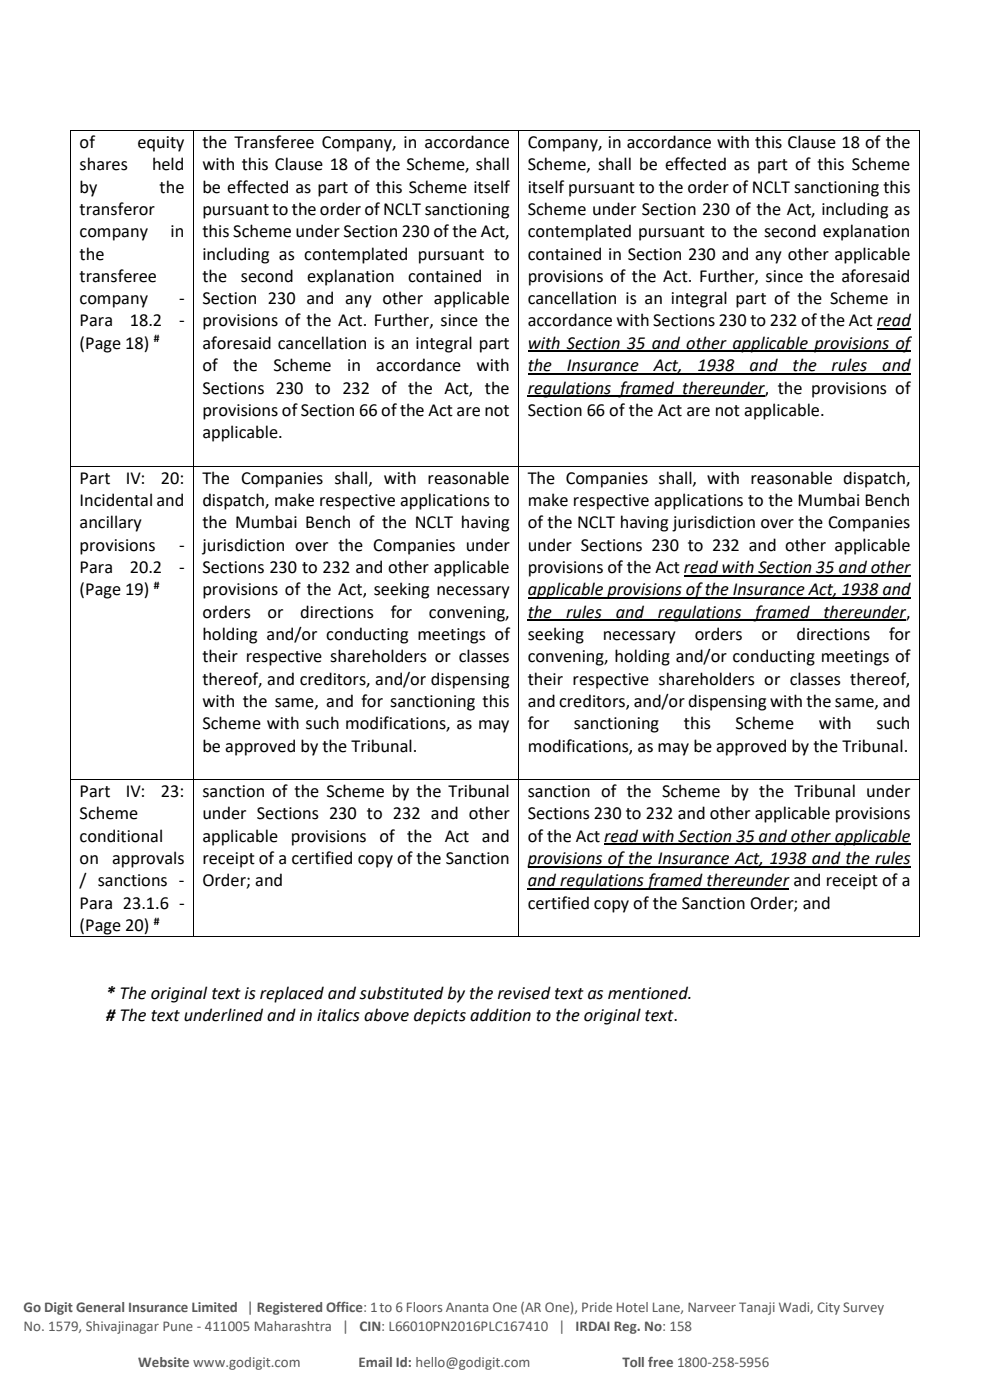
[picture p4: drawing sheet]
<svg xmlns="http://www.w3.org/2000/svg" width="210mm" height="297mm" viewBox="0 0 210 297" stroke-linecap="round" stroke-linejoin="round" font-family="sans-serif">
<defs><g id="words">
<g font-size="3.9">
<text x="16.9" y="31.4">of</text>
<text x="29.2" y="31.4">equity</text>
<text x="42.9" y="31.4">the Transferee Company, in accordance</text>
<text x="111.9" y="31.4">Company, in accordance with this Clause 18 of the</text>
<text x="16.9" y="36.1">shares</text>
<text x="16.9" y="40.9">by</text>
<text x="32.3" y="36.1">held</text>
<text x="33.9" y="40.9">the</text>
<text x="42.9" y="36.1">with this Clause 18 of the Scheme, shall</text>
<text x="42.9" y="40.9">be effected as part of this Scheme itself</text>
<text x="111.9" y="36.1">Scheme, shall be effected as part of this Scheme</text>
<text x="111.9" y="40.9">itself pursuant to the order of NCLT sanctioning this</text>
<text x="16.9" y="45.6">transferor</text>
<text x="42.9" y="45.6">pursuant to the order of NCLT sanctioning</text>
<text x="111.9" y="45.6">Scheme under Section 230 of the Act, including as</text>
<text x="16.9" y="50.3">company</text>
<text x="36.2" y="50.3">in</text>
<text x="42.9" y="50.3">this Scheme under Section 230 of the Act,</text>
<text x="111.9" y="50.3">contemplated pursuant to the second explanation</text>
<text x="16.9" y="55.1">the</text>
<text x="16.9" y="59.8">transferee</text>
<text x="42.9" y="55.1">including as contemplated pursuant to</text>
<text x="42.9" y="59.8">the</text>
<text x="51.1" y="59.8">second</text>
<text x="65.1" y="59.8">explanation</text>
<text x="86.6" y="59.8">contained</text>
<text x="105.2" y="59.8">in</text>
<text x="111.9" y="55.1">contained in Section 230 and any other applicable</text>
<text x="111.9" y="59.8">provisions of the Act. Further, since the aforesaid</text>
<text x="16.9" y="64.5">company</text>
<text x="38" y="64.5">-</text>
<text x="42.9" y="64.5">Section 230 and any other applicable</text>
<text x="111.9" y="64.5">cancellation is an integral part of the Scheme in</text>
<text x="16.9" y="69.3">Para</text>
<text x="27.5" y="69.3">18.2</text>
<text x="38" y="69.3">-</text>
<text x="42.9" y="69.3">provisions of the Act. Further, since the</text>
<text x="111.9" y="69.3">accordance with Sections 230 to 232 of the Act read</text>
<text x="16.9" y="74">(Page 18)</text>
<text x="42.9" y="74">aforesaid cancellation is an integral part</text>
<text x="111.9" y="74">with Section 35 and other applicable provisions of</text>
<text x="42.9" y="78.7">of</text>
<text x="42.9" y="83.5">Sections 230 to 232 of the Act, the</text>
<text x="49.4" y="78.7">the</text>
<text x="58" y="78.7">Scheme</text>
<text x="73.7" y="78.7">in</text>
<text x="79.8" y="78.7">accordance</text>
<text x="101.1" y="78.7">with</text>
<text x="111.9" y="78.7">the</text>
<text x="111.9" y="83.5">regulations framed thereunder, the provisions of</text>
<text x="120.3" y="78.7">Insurance</text>
<text x="138.7" y="78.7">Act,</text>
<text x="148" y="78.7">1938</text>
<text x="159" y="78.7">and</text>
<text x="168.1" y="78.7">the</text>
<text x="176.4" y="78.7">rules</text>
<text x="187.2" y="78.7">and</text>
<text x="42.9" y="88.2">provisions of Section 66 of the Act are not</text>
<text x="111.9" y="88.2">Section 66 of the Act are not applicable.</text>
<text x="42.9" y="93">applicable.</text>
<text x="16.9" y="102.6">Part</text>
<text x="16.9" y="107.4">Incidental and</text>
<text x="26.7" y="102.6">IV:</text>
<text x="34.1" y="102.6">20:</text>
<text x="42.9" y="102.6">The Companies shall, with reasonable</text>
<text x="42.9" y="107.4">dispatch, make respective applications to</text>
<text x="111.9" y="102.6">The Companies shall, with reasonable dispatch,</text>
<text x="111.9" y="107.4">make respective applications to the Mumbai Bench</text>
<text x="16.9" y="112.1">ancillary</text>
<text x="42.9" y="112.1">the Mumbai Bench of the NCLT having</text>
<text x="111.9" y="112.1">of the NCLT having jurisdiction over the Companies</text>
<text x="16.9" y="116.8">provisions</text>
<text x="38" y="116.8">-</text>
<text x="42.9" y="116.8">jurisdiction over the Companies under</text>
<text x="111.9" y="116.8">under Sections 230 to 232 and other applicable</text>
<text x="16.9" y="121.6">Para</text>
<text x="27.5" y="121.6">20.2</text>
<text x="38" y="121.6">-</text>
<text x="42.9" y="121.6">Sections 230 to 232 and other applicable</text>
<text x="111.9" y="121.6">provisions of the Act read with Section 35 and other</text>
<text x="16.9" y="126.3">(Page 19)</text>
<text x="42.9" y="126.3">provisions of the Act, seeking necessary</text>
<text x="42.9" y="131">orders</text>
<text x="56.7" y="131">or</text>
<text x="63.7" y="131">directions</text>
<text x="82.9" y="131">for</text>
<text x="91" y="131">convening,</text>
<text x="111.9" y="126.3">applicable provisions of the Insurance Act, 1938 and</text>
<text x="111.9" y="131">the</text>
<text x="120.1" y="131">rules</text>
<text x="130.6" y="131">and</text>
<text x="139.6" y="131">regulations</text>
<text x="160.3" y="131">framed</text>
<text x="174.7" y="131">thereunder,</text>
<text x="42.9" y="135.8">holding and/or conducting meetings of</text>
<text x="111.9" y="135.8">seeking</text>
<text x="127.9" y="135.8">necessary</text>
<text x="147.4" y="135.8">orders</text>
<text x="161.5" y="135.8">or</text>
<text x="169" y="135.8">directions</text>
<text x="188.6" y="135.8">for</text>
<text x="42.9" y="140.5">their respective shareholders or classes</text>
<text x="111.9" y="140.5">convening, holding and/or conducting meetings of</text>
<text x="42.9" y="145.3">thereof, and creditors, and/or dispensing</text>
<text x="111.9" y="145.3">their respective shareholders or classes thereof,</text>
<text x="42.9" y="150">with the same, and for sanctioning this</text>
<text x="42.9" y="154.7">Scheme with such modifications, as may</text>
<text x="111.9" y="150">and creditors, and/or dispensing with the same, and</text>
<text x="111.9" y="154.7">for</text>
<text x="121.8" y="154.7">sanctioning</text>
<text x="145.1" y="154.7">this</text>
<text x="156" y="154.7">Scheme</text>
<text x="173.7" y="154.7">with</text>
<text x="185.9" y="154.7">such</text>
<text x="42.9" y="159.4">be approved by the Tribunal.</text>
<text x="111.9" y="159.4">modifications, as may be approved by the Tribunal.</text>
<text x="16.9" y="169.1">Part</text>
<text x="16.9" y="173.8">Scheme</text>
<text x="26.7" y="169.1">IV:</text>
<text x="34.1" y="169.1">23:</text>
<text x="42.9" y="169.1">sanction of the Scheme by the Tribunal</text>
<text x="42.9" y="173.8">under Sections 230 to 232 and other</text>
<text x="111.9" y="169.1">sanction of the Scheme by the Tribunal under</text>
<text x="111.9" y="173.8">Sections 230 to 232 and other applicable provisions</text>
<text x="16.9" y="178.6">conditional</text>
<text x="42.9" y="178.6">applicable provisions of the Act and</text>
<text x="111.9" y="178.6">of the Act read with Section 35 and other applicable</text>
<text x="16.9" y="183.3">on</text>
<text x="23.8" y="183.3">approvals</text>
<text x="42.9" y="183.3">receipt of a certified copy of the Sanction</text>
<text x="111.9" y="183.3">provisions ofthe Insurance Act, 1938 and the rules</text>
<text x="16.9" y="188.1">/ sanctions -</text>
<text x="42.9" y="188.1">Order; and</text>
<text x="111.9" y="188.1">and regulations framed thereunder and receipt of a</text>
<text x="16.9" y="192.8">Para 23.1.6 -</text>
<text x="16.9" y="197.6">(Page 20)</text>
<text x="111.9" y="192.8">certified copy of the Sanction Order; and</text>
<text x="22.5" y="211.9">* The original text is replaced and substituted by the revised text as mentioned.</text>
<text x="22.5" y="216.7"># The text underlined and in italics above depicts addition to the original text.</text>
</g>
<g font-size="3.2" fill="#595959">
<text x="5" y="278.4">Go Digit General Insurance Limited | Registered Office: 1to 6 Floors Ananta One (AR One), Pride Hotel Lane, Narveer Tanaji Wadi, City Survey</text>
<text x="5" y="282.3">No. 1579, Shivajinagar Pune - 411005 Maharashtra | CIN: L66010PN2016PLC167410 | IRDAI Reg. No: 158</text>
<text x="29.3" y="290">Website www.godigit.com</text>
<text x="76" y="290">Email Id: hello@godigit.com</text>
<text x="132" y="290">Toll free 1800-258-5956</text>
</g>
<g font-size="2.5">
<text x="32.6" y="72.6">#</text>
<text x="32.6" y="124.9">#</text>
<text x="32.6" y="196.2">#</text>
</g>
</g></defs>
<path d="M111.9 74.6h81.3M111.9 79.3h81.3M186 69.8h7.2M111.9 84h50.4M111.9 126.8h81.3M111.9 131.6h80.3M145.1 122.1h48.1M128.2 179.1h65M111.9 183.9h81.3M111.9 188.6h55.5" fill="none" stroke="#000" stroke-width=".25"/>
<g fill="#000">
<path d="M14.9 27.5h.2v.2h-.2z" fill-rule="evenodd"/>
<path d="M14.9 27.5h.2v.2h-.2z" fill-rule="evenodd"/>
<path d="M40.9 27.5h.2v.2h-.2z" fill-rule="evenodd"/>
<path d="M110 27.5h.2v.2h-.2z" fill-rule="evenodd"/>
<path d="M195 27.5h.1v.2h-.1z" fill-rule="evenodd"/>
<path d="M195 27.5h.1v.2h-.1z" fill-rule="evenodd"/>
<path d="M14.9 98.8h.2v.2h-.2z" fill-rule="evenodd"/>
<path d="M40.9 98.8h.2v.2h-.2z" fill-rule="evenodd"/>
<path d="M110 98.8h.2v.2h-.2z" fill-rule="evenodd"/>
<path d="M195 98.8h.1v.2h-.1z" fill-rule="evenodd"/>
<path d="M14.9 165.3h.2v.1h-.2z" fill-rule="evenodd"/>
<path d="M40.9 165.3h.2v.1h-.2z" fill-rule="evenodd"/>
<path d="M110 165.3h.2v.1h-.2z" fill-rule="evenodd"/>
<path d="M195 165.3h.1v.1h-.1z" fill-rule="evenodd"/>
<path d="M14.9 198.6h.2v.2h-.2z" fill-rule="evenodd"/>
<path d="M14.9 198.6h.2v.2h-.2z" fill-rule="evenodd"/>
<path d="M40.9 198.6h.2v.2h-.2z" fill-rule="evenodd"/>
<path d="M110 198.6h.2v.2h-.2z" fill-rule="evenodd"/>
<path d="M195 198.6h.1v.2h-.1z" fill-rule="evenodd"/>
<path d="M195 198.6h.1v.2h-.1z" fill-rule="evenodd"/>
</g>
<g fill="none" stroke="#000" stroke-width=".21">
<path d="M15 27.7v71.1M15.1 27.6h25.8M41 27.7v71.1M41.1 27.6h68.9M110.1 27.7v71.1M110.2 27.6h84.8M195.1 27.7v71.1M15 99v66.3M15.1 98.9h25.8M41 99v66.3M41.1 98.9h68.9M110.1 99v66.3"/>
<path d="M110.2 98.9h84.8M195.1 99v66.3M15 165.4v33.2M15.1 165.3h25.8M41 165.4v33.2M41.1 165.3h68.9M110.1 165.4v33.2M110.2 165.3h84.8M195.1 165.4v33.2M15.1 198.7h25.8M41.1 198.7h68.9M110.2 198.7h84.8"/>
</g>
<use href="#words"/>
</svg>
